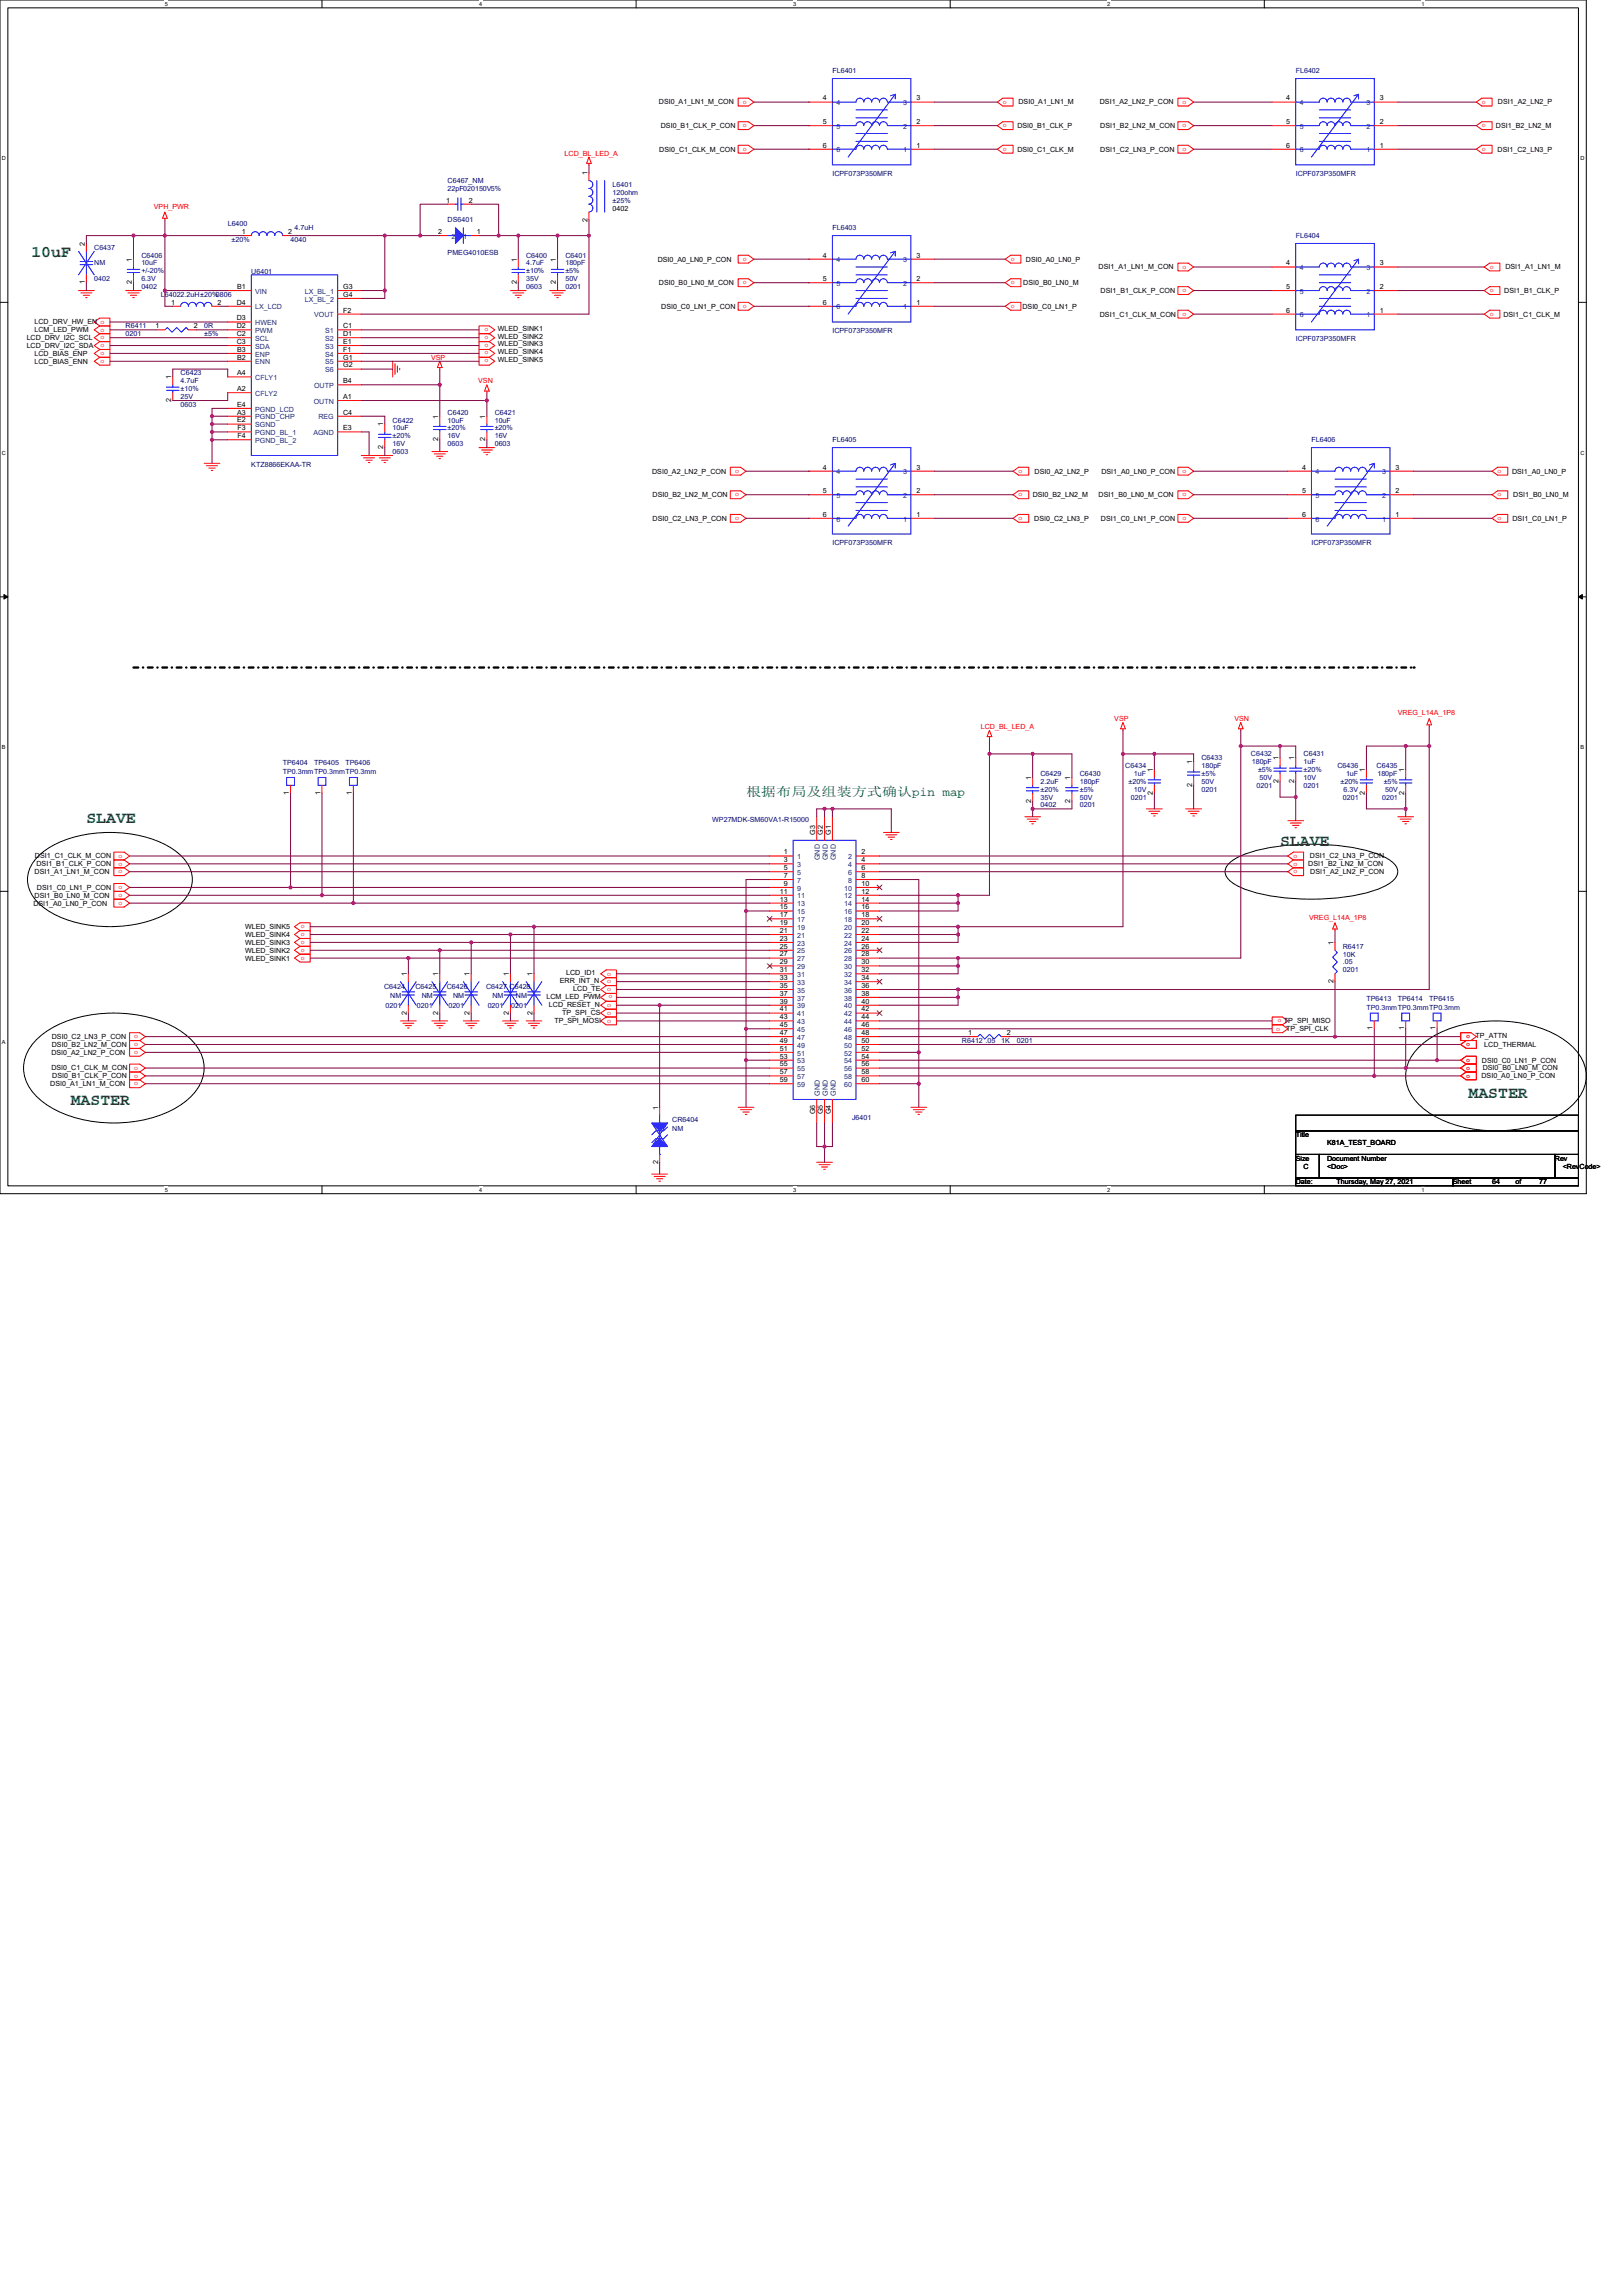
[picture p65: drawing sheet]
<svg xmlns="http://www.w3.org/2000/svg" width="210mm" height="297mm" viewBox="0 0 210 297" stroke-linecap="round" stroke-linejoin="round" font-family="sans-serif">
<defs><g id="words">
<g font-size="2.1" fill="#008000">
<text x="4.1" y="33.3">10uF</text>
<text x="11.2" y="106.4">SLAVE</text>
<text x="165.6" y="109.5">SLAVE</text>
<text x="9.1" y="143">MASTER</text>
<text x="190" y="142">MASTER</text>
</g>
<text font-size="1.6" fill="#008000" x="96.5" y="103">根据布局及组装方式确认pin map</text>
<g font-size=".9" fill="#000080">
<text x="107.7" y="9.5">FL6401</text>
<text x="167.6" y="9.5">FL6402</text>
<text x="57.9" y="23.7">C6467_NM</text>
<text x="107.7" y="22.8">ICPF073P350MFR</text>
<text x="167.6" y="22.8">ICPF073P350MFR</text>
<text x="29.5" y="29.3">L6400</text>
<text x="38.1" y="29.8">4.7uH</text>
<text x="57.9" y="28.8">DS6401</text>
<text x="57.9" y="24.7">22pF020150V5%</text>
<text x="79.2" y="24.2">L6401</text>
<text x="79.2" y="25.2">120ohm</text>
<text x="79.2" y="26.2">±25%</text>
<text x="107.7" y="29.8">FL6403</text>
<text x="12.2" y="32.3">C6437</text>
<text x="12.2" y="34.3">NM</text>
<text x="18.3" y="33.3">C6406</text>
<text x="18.3" y="34.3">10uF</text>
<text x="18.3" y="35.4">+/-20%</text>
<text x="30" y="31.3">±20%</text>
<text x="32.5" y="35.5">U6401</text>
<text x="37.6" y="31.3">4040</text>
<text x="57.9" y="32.9">PMEG4010ESB</text>
<text x="68.1" y="33.3">C6400</text>
<text x="68.1" y="34.3">4.7uF</text>
<text x="68.1" y="35.4">±10%</text>
<text x="73.2" y="33.3">C6401</text>
<text x="73.2" y="34.3">180pF</text>
<text x="73.2" y="35.4">±5%</text>
<text x="167.6" y="30.8">FL6404</text>
<text x="12.2" y="36.4">0402</text>
<text x="18.3" y="37.4">0402</text>
<text x="18.3" y="36.4">6.3V</text>
<text x="20.8" y="38.4">L64022.2uH±20%0806</text>
<text x="68.1" y="37.4">0603</text>
<text x="68.1" y="36.4">35V</text>
<text x="73.2" y="37.4">0201</text>
<text x="73.2" y="36.4">50V</text>
<text x="16.3" y="42.5">R6411</text>
<text x="16.3" y="43.5">0201</text>
<text x="26.4" y="42.5">0R</text>
<text x="26.4" y="43.5">±5%</text>
<text x="107.7" y="43.1">ICPF073P350MFR</text>
<text x="167.6" y="44.1">ICPF073P350MFR</text>
<text x="23.4" y="48.6">C6423</text>
<text x="23.4" y="49.6">4.7uF</text>
<text x="23.4" y="52.6">0603</text>
<text x="23.4" y="51.6">25V</text>
<text x="23.4" y="50.6">±10%</text>
<text x="57.9" y="53.7">C6420</text>
<text x="64" y="53.7">C6421</text>
<text x="50.8" y="54.7">C6422</text>
<text x="50.8" y="55.7">10uF</text>
<text x="50.8" y="58.7">0603</text>
<text x="50.8" y="57.7">16V</text>
<text x="50.8" y="56.7">±20%</text>
<text x="57.9" y="54.7">10uF</text>
<text x="57.9" y="57.7">0603</text>
<text x="57.9" y="56.7">16V</text>
<text x="57.9" y="55.7">±20%</text>
<text x="64" y="54.7">10uF</text>
<text x="64" y="57.7">0603</text>
<text x="64" y="56.7">16V</text>
<text x="64" y="55.7">±20%</text>
<text x="107.7" y="57.2">FL6405</text>
<text x="169.7" y="57.2">FL6406</text>
<text x="32.5" y="60.5">KTZ8866EKAA-TR</text>
<text x="107.7" y="70.5">ICPF073P350MFR</text>
<text x="169.7" y="70.5">ICPF073P350MFR</text>
<text x="36.6" y="99">TP6404</text>
<text x="36.6" y="100.2">TP0.3mmTP0.3mmTP0.3mm</text>
<text x="40.6" y="99">TP6405</text>
<text x="44.7" y="99">TP6406</text>
<text x="134.6" y="100.4">C6429</text>
<text x="134.6" y="101.4">2.2uF</text>
<text x="139.7" y="100.4">C6430</text>
<text x="139.7" y="101.4">180pF</text>
<text x="145.6" y="99.4">C6434</text>
<text x="146" y="101.4">±20%</text>
<text x="146.7" y="100.4">1uF</text>
<text x="155.4" y="98.4">C6433</text>
<text x="155.4" y="99.4">180pF</text>
<text x="155.4" y="101.4">50V</text>
<text x="155.4" y="100.4">±5%</text>
<text x="161.8" y="97.8">C6432</text>
<text x="162" y="98.9">180pF</text>
<text x="162.6" y="101.9">0201</text>
<text x="162.8" y="99.9">±5%</text>
<text x="163" y="100.9">50V</text>
<text x="168.7" y="97.8">C6431</text>
<text x="168.7" y="98.9">1uF</text>
<text x="168.7" y="101.9">0201</text>
<text x="168.7" y="100.9">10V</text>
<text x="168.7" y="99.9">±20%</text>
<text x="173" y="99.4">C6436</text>
<text x="173.4" y="101.4">±20%</text>
<text x="174.1" y="100.4">1uF</text>
<text x="178.1" y="99.4">C6435</text>
<text x="178.2" y="100.4">180pF</text>
<text x="179" y="101.4">±5%</text>
<text x="92.2" y="106.3">WP27MDK-SM60VA1-R15000</text>
<text x="134.6" y="104.5">0402</text>
<text x="134.6" y="103.4">35V</text>
<text x="134.6" y="102.4">±20%</text>
<text x="139.7" y="104.5">0201</text>
<text x="139.7" y="103.4">50V</text>
<text x="139.7" y="102.4">±5%</text>
<text x="146.3" y="103.4">0201</text>
<text x="146.7" y="102.4">10V</text>
<text x="155.4" y="102.4">0201</text>
<text x="173.7" y="103.4">0201</text>
<text x="173.8" y="102.4">6.3V</text>
<text x="178.8" y="103.4">0201</text>
<text x="179.2" y="102.4">50V</text>
<text x="173.7" y="122.7">R6417</text>
<text x="173.7" y="123.8">10K</text>
<text x="173.7" y="124.8">.05</text>
<text x="173.7" y="125.8">0201</text>
<text x="49.7" y="127.9">C6424</text>
<text x="49.9" y="130.4">0201</text>
<text x="50.5" y="129.1">NM</text>
<text x="53.7" y="127.9">C6425</text>
<text x="53.9" y="130.4">0201</text>
<text x="54.6" y="129.1">NM</text>
<text x="57.8" y="127.9">C6426</text>
<text x="58" y="130.4">0201</text>
<text x="58.6" y="129.1">NM</text>
<text x="62.9" y="127.9">C6427 C6428</text>
<text x="63.1" y="130.4">0201</text>
<text x="63.7" y="129.1">NM</text>
<text x="66.1" y="130.4">0201</text>
<text x="66.8" y="129.1">NM</text>
<text x="176.8" y="129.4">TP6413</text>
<text x="176.8" y="130.7">TP0.3mmTP0.3mmTP0.3mm</text>
<text x="180.8" y="129.4">TP6414</text>
<text x="184.9" y="129.4">TP6415</text>
<text x="124.5" y="134.9">R6412 .05</text>
<text x="129.5" y="134.9">1K</text>
<text x="131.6" y="134.9">0201</text>
<text x="87" y="145.1">CR6404</text>
<text x="87" y="146.3">NM</text>
<text x="110.2" y="144.9">J6401</text>
</g>
<g font-size=".9">
<text x="85.2" y="13.5">DSI0_A1_LN1_M_CON</text>
<text x="85.5" y="16.6">DSI0_B1_CLK_P_CON</text>
<text x="106.5" y="13">4</text>
<text x="106.5" y="16">5</text>
<text x="118.6" y="16">2</text>
<text x="118.6" y="13">3</text>
<text x="131.6" y="16.6">DSI0_B1_CLK_P</text>
<text x="131.8" y="13.5">DSI0_A1_LN1_M</text>
<text x="142.3" y="13.5">DSI1_A2_LN2_P_CON</text>
<text x="142.3" y="16.6">DSI1_B2_LN2_M_CON</text>
<text x="166.4" y="13">4</text>
<text x="166.4" y="16">5</text>
<text x="178.5" y="16">2</text>
<text x="178.5" y="13">3</text>
<text x="193.5" y="16.6">DSI1_B2_LN2_M</text>
<text x="193.8" y="13.5">DSI1_A2_LN2_P</text>
<text x="76" y="22.7" transform="rotate(-90 76 22.7)">1</text>
<text x="85.3" y="19.6">DSI0_C1_CLK_M_CON</text>
<text x="106.5" y="19.1">6</text>
<text x="118.6" y="19.1">1</text>
<text x="131.6" y="19.6">DSI0_C1_CLK_M</text>
<text x="142.3" y="19.6">DSI1_C2_LN3_P_CON</text>
<text x="166.4" y="19.1">6</text>
<text x="178.5" y="19.1">1</text>
<text x="193.8" y="19.6">DSI1_C2_LN3_P</text>
<text x="57.7" y="26.2">1</text>
<text x="60.7" y="26.2">2</text>
<text x="76" y="28.7" transform="rotate(-90 76 28.7)">2</text>
<text x="79.2" y="27.2">0402</text>
<text x="11" y="31.8" transform="rotate(-90 11 31.8)">2</text>
<text x="17.1" y="33.8" transform="rotate(-90 17.1 33.8)">1</text>
<text x="31.3" y="30.3">1</text>
<text x="37.3" y="30.3">2</text>
<text x="56.7" y="30.3">2</text>
<text x="61.7" y="30.3">1</text>
<text x="66.8" y="33.8" transform="rotate(-90 66.8 33.8)">1</text>
<text x="71.9" y="33.8" transform="rotate(-90 71.9 33.8)">1</text>
<text x="85.1" y="33.8">DSI0_A0_LN0_P_CON</text>
<text x="106.5" y="33.3">4</text>
<text x="118.6" y="33.3">3</text>
<text x="132.7" y="33.8">DSI0_A0_LN0_P</text>
<text x="142.1" y="34.9">DSI1_A1_LN1_M_CON</text>
<text x="166.4" y="34.3">4</text>
<text x="178.5" y="34.3">3</text>
<text x="194.8" y="34.9">DSI1_A1_LN1_M</text>
<text x="4.5" y="42">LCD_DRV_HW_EN o</text>
<text x="11" y="36.8" transform="rotate(-90 11 36.8)">1</text>
<text x="17.1" y="36.8" transform="rotate(-90 17.1 36.8)">2</text>
<text x="22.1" y="39.4">1</text>
<text x="28.1" y="39.4">2</text>
<text x="30.6" y="41.4">D3</text>
<text x="30.6" y="39.4">D4</text>
<text x="30.7" y="37.4">B1</text>
<text x="44.4" y="37.4">G3</text>
<text x="44.4" y="38.4">G4</text>
<text x="44.4" y="40.4">F2</text>
<text x="66.8" y="36.8" transform="rotate(-90 66.8 36.8)">2</text>
<text x="71.9" y="36.8" transform="rotate(-90 71.9 36.8)">2</text>
<text x="85.2" y="36.9">DSI0_B0_LN0_M_CON</text>
<text x="85.5" y="39.9">DSI0_C0_LN1_P_CON</text>
<text x="106.5" y="36.4">5</text>
<text x="106.5" y="39.4">6</text>
<text x="118.6" y="39.4">1</text>
<text x="118.6" y="36.4">2</text>
<text x="132.3" y="39.9">DSI0_C0_LN1_P</text>
<text x="132.4" y="36.9">DSI0_B0_LN0_M</text>
<text x="142.3" y="41">DSI1_C1_CLK_M_CON</text>
<text x="142.4" y="37.9">DSI1_B1_CLK_P_CON</text>
<text x="166.4" y="37.4">5</text>
<text x="166.4" y="40.4">6</text>
<text x="178.5" y="40.4">1</text>
<text x="178.5" y="37.4">2</text>
<text x="194.5" y="41">DSI1_C1_CLK_M</text>
<text x="194.6" y="37.9">DSI1_B1_CLK_P</text>
<text x="3.5" y="44">LCD_DRV_I2C_SCL</text>
<text x="3.5" y="45">LCD_DRV_I2C_SDA</text>
<text x="4.5" y="43">LCM_LED_PWM</text>
<text x="4.5" y="46">LCD_BIAS_ENP</text>
<text x="4.5" y="47">LCD_BIAS_ENN</text>
<text x="20.1" y="42.5">1</text>
<text x="25.1" y="42.5">2</text>
<text x="30.6" y="43.5">C2</text>
<text x="30.6" y="44.5">C3</text>
<text x="30.6" y="42.5">D2</text>
<text x="30.7" y="46.5">B2</text>
<text x="30.7" y="45.5">B3</text>
<text x="44.4" y="42.5">C1</text>
<text x="44.4" y="43.5">D1</text>
<text x="44.4" y="44.5">E1</text>
<text x="44.4" y="45.5">F1</text>
<text x="44.4" y="46.5">G1</text>
<text x="44.4" y="47.5">G2</text>
<text x="64.4" y="42.8">WLED_SINK1</text>
<text x="64.4" y="43.8">WLED_SINK2</text>
<text x="64.4" y="44.8">WLED_SINK3</text>
<text x="64.4" y="45.8">WLED_SINK4</text>
<text x="64.4" y="46.8">WLED_SINK5</text>
<text x="22.1" y="52" transform="rotate(-90 22.1 52)">2</text>
<text x="22.1" y="49.1" transform="rotate(-90 22.1 49.1)">1</text>
<text x="30.7" y="50.6">A2</text>
<text x="30.7" y="53.6">A3</text>
<text x="30.7" y="48.6">A4</text>
<text x="30.7" y="52.6">E4</text>
<text x="44.4" y="51.6">A1</text>
<text x="44.4" y="49.6">B4</text>
<text x="44.4" y="53.6">C4</text>
<text x="30.7" y="54.7">E2</text>
<text x="30.7" y="55.7">F3</text>
<text x="30.7" y="56.7">F4</text>
<text x="44.4" y="55.7">E3</text>
<text x="49.6" y="58.1" transform="rotate(-90 49.6 58.1)">2</text>
<text x="49.6" y="55.2" transform="rotate(-90 49.6 55.2)">1</text>
<text x="56.7" y="57.1" transform="rotate(-90 56.7 57.1)">2</text>
<text x="56.7" y="54.2" transform="rotate(-90 56.7 54.2)">1</text>
<text x="62.8" y="57.1" transform="rotate(-90 62.8 57.1)">2</text>
<text x="62.8" y="54.2" transform="rotate(-90 62.8 54.2)">1</text>
<text x="84.4" y="61.3">DSI0_A2_LN2_P_CON</text>
<text x="84.4" y="64.3">DSI0_B2_LN2_M_CON</text>
<text x="106.5" y="60.8">4</text>
<text x="106.5" y="63.8">5</text>
<text x="118.6" y="63.8">2</text>
<text x="118.6" y="60.8">3</text>
<text x="133.6" y="64.3">DSI0_B2_LN2_M</text>
<text x="133.9" y="61.3">DSI0_A2_LN2_P</text>
<text x="142.1" y="64.3">DSI1_B0_LN0_M_CON</text>
<text x="142.5" y="61.3">DSI1_A0_LN0_P_CON</text>
<text x="168.5" y="60.8">4</text>
<text x="168.5" y="63.8">5</text>
<text x="180.5" y="63.8">2</text>
<text x="180.5" y="60.8">3</text>
<text x="195.6" y="61.3">DSI1_A0_LN0_P</text>
<text x="195.8" y="64.3">DSI1_B0_LN0_M</text>
<text x="84.4" y="67.4">DSI0_C2_LN3_P_CON</text>
<text x="106.5" y="66.8">6</text>
<text x="118.6" y="66.8">1</text>
<text x="133.8" y="67.4">DSI0_C2_LN3_P</text>
<text x="142.4" y="67.4">DSI1_C0_LN1_P_CON</text>
<text x="168.5" y="66.8">6</text>
<text x="180.5" y="66.8">1</text>
<text x="195.7" y="67.4">DSI1_C0_LN1_P</text>
<text x="133.4" y="100.9" transform="rotate(-90 133.4 100.9)">1</text>
<text x="138.5" y="100.9" transform="rotate(-90 138.5 100.9)">1</text>
<text x="149.1" y="99.9" transform="rotate(-90 149.1 99.9)">1</text>
<text x="154.2" y="101.8" transform="rotate(-90 154.2 101.8)">2</text>
<text x="154.2" y="98.9" transform="rotate(-90 154.2 98.9)">1</text>
<text x="165.4" y="101.3" transform="rotate(-90 165.4 101.3)">2</text>
<text x="165.4" y="98.3" transform="rotate(-90 165.4 98.3)">1</text>
<text x="167.4" y="101.3" transform="rotate(-90 167.4 101.3)">2</text>
<text x="167.4" y="98.3" transform="rotate(-90 167.4 98.3)">1</text>
<text x="176.6" y="99.9" transform="rotate(-90 176.6 99.9)">1</text>
<text x="181.7" y="99.9" transform="rotate(-90 181.7 99.9)">1</text>
<text x="37.4" y="102.8" transform="rotate(-90 37.4 102.8)">1</text>
<text x="41.4" y="102.8" transform="rotate(-90 41.4 102.8)">1</text>
<text x="45.5" y="102.8" transform="rotate(-90 45.5 102.8)">1</text>
<text x="133.4" y="103.8" transform="rotate(-90 133.4 103.8)">2</text>
<text x="138.5" y="103.8" transform="rotate(-90 138.5 103.8)">2</text>
<text x="149.1" y="102.8" transform="rotate(-90 149.1 102.8)">2</text>
<text x="176.6" y="102.8" transform="rotate(-90 176.6 102.8)">2</text>
<text x="181.7" y="102.8" transform="rotate(-90 181.7 102.8)">2</text>
<text x="4.5" y="113.1">DSI1_A1_LN1_M_CON</text>
<text x="4.5" y="111.1">DSI1_C1_CLK_M_CON</text>
<text x="4.7" y="112.1">DSI1_B1_CLK_P_CON</text>
<text x="101.4" y="110.5">1</text>
<text x="101.4" y="111.6">3</text>
<text x="101.4" y="112.6">5</text>
<text x="101.4" y="113.6">7</text>
<text x="105.5" y="108" transform="rotate(-90 105.5 108)">G3</text>
<text x="106.5" y="108" transform="rotate(-90 106.5 108)">G2</text>
<text x="107.5" y="108" transform="rotate(-90 107.5 108)">G1</text>
<text x="111.5" y="110.5">2</text>
<text x="111.5" y="111.6">4</text>
<text x="111.5" y="112.6">6</text>
<text x="111.5" y="113.6">8</text>
<text x="169.3" y="112.1">DSI1_B2_LN2_M_CON</text>
<text x="169.5" y="111.1">DSI1_C2_LN3_P_CON</text>
<text x="169.5" y="113.1">DSI1_A2_LN2_P_CON</text>
<text x="4.3" y="117.2">DSI1_A0_LN0_P_CON</text>
<text x="4.5" y="116.1">DSI1_B0_LN0_M_CON</text>
<text x="4.8" y="115.1">DSI1_C0_LN1_P_CON</text>
<text x="100.9" y="115.6">11</text>
<text x="100.9" y="116.6">13</text>
<text x="100.9" y="117.6">15</text>
<text x="100.9" y="118.7">17</text>
<text x="100.9" y="119.7">19</text>
<text x="101.4" y="114.6">9</text>
<text x="111.5" y="114.6">10</text>
<text x="111.5" y="115.6">12</text>
<text x="111.5" y="116.6">14</text>
<text x="111.5" y="117.6">16</text>
<text x="111.5" y="118.7">18</text>
<text x="111.5" y="119.7">20</text>
<text x="31.7" y="120.2">WLED_SINK5</text>
<text x="31.7" y="121.2">WLED_SINK4</text>
<text x="31.7" y="122.2">WLED_SINK3</text>
<text x="31.7" y="123.2">WLED_SINK2</text>
<text x="31.7" y="124.3">WLED_SINK1</text>
<text x="100.9" y="120.7">21</text>
<text x="100.9" y="121.7">23</text>
<text x="100.9" y="122.7">25</text>
<text x="100.9" y="123.7">27</text>
<text x="100.9" y="124.8">29</text>
<text x="100.9" y="125.8">31</text>
<text x="111.5" y="120.7">22</text>
<text x="111.5" y="121.7">24</text>
<text x="111.5" y="122.7">26</text>
<text x="111.5" y="123.7">28</text>
<text x="111.5" y="124.8">30</text>
<text x="111.5" y="125.8">32</text>
<text x="172.5" y="122.2" transform="rotate(-90 172.5 122.2)">1</text>
<text x="52.6" y="131.3" transform="rotate(-90 52.6 131.3)">2</text>
<text x="52.6" y="126.3" transform="rotate(-90 52.6 126.3)">1</text>
<text x="56.7" y="131.3" transform="rotate(-90 56.7 131.3)">2</text>
<text x="56.7" y="126.3" transform="rotate(-90 56.7 126.3)">1</text>
<text x="60.8" y="131.3" transform="rotate(-90 60.8 131.3)">2</text>
<text x="60.8" y="126.3" transform="rotate(-90 60.8 126.3)">1</text>
<text x="65.8" y="131.3" transform="rotate(-90 65.8 131.3)">2</text>
<text x="65.8" y="126.3" transform="rotate(-90 65.8 126.3)">1</text>
<text x="68.9" y="131.3" transform="rotate(-90 68.9 131.3)">2</text>
<text x="68.9" y="126.3" transform="rotate(-90 68.9 126.3)">1</text>
<text x="70.7" y="129.2">LCM_LED_PWM</text>
<text x="71" y="130.3">LCD_RESET_N</text>
<text x="72.4" y="127.2">ERR_INT_N</text>
<text x="72.7" y="131.3">TP_SPI_CS</text>
<text x="73.3" y="126.2">LCD_ID1</text>
<text x="74.2" y="128.2">LCD_TE</text>
<text x="100.9" y="126.8">33</text>
<text x="100.9" y="127.8">35</text>
<text x="100.9" y="128.8">37</text>
<text x="100.9" y="129.8">39</text>
<text x="100.9" y="130.9">41</text>
<text x="100.9" y="131.9">43</text>
<text x="111.5" y="126.8">34</text>
<text x="111.5" y="127.8">36</text>
<text x="111.5" y="128.8">38</text>
<text x="111.5" y="129.8">40</text>
<text x="111.5" y="130.9">42</text>
<text x="111.5" y="131.9">44</text>
<text x="172.5" y="127.2" transform="rotate(-90 172.5 127.2)">2</text>
<text x="6.7" y="136.5">DSI0_A2_LN2_P_CON</text>
<text x="6.7" y="134.4">DSI0_C2_LN3_P_CON</text>
<text x="6.7" y="135.4">DSI0_B2_LN2_M_CON</text>
<text x="71.7" y="132.3">TP_SPI_MOSI</text>
<text x="100.9" y="132.9">45</text>
<text x="100.9" y="133.9">47</text>
<text x="100.9" y="134.9">49</text>
<text x="100.9" y="135.9">51</text>
<text x="100.9" y="137">53</text>
<text x="100.9" y="138">55</text>
<text x="111.5" y="132.9">46</text>
<text x="111.5" y="133.9">48</text>
<text x="111.5" y="134.9">50</text>
<text x="111.5" y="135.9">52</text>
<text x="111.5" y="137">54</text>
<text x="111.5" y="138">56</text>
<text x="125.3" y="133.9">1</text>
<text x="130.3" y="133.9">2</text>
<text x="166.1" y="132.3">TP_SPI_MISO</text>
<text x="166.4" y="133.4">TP_SPI_CLK</text>
<text x="177.6" y="133.3" transform="rotate(-90 177.6 133.3)">1</text>
<text x="181.7" y="133.3" transform="rotate(-90 181.7 133.3)">1</text>
<text x="185.7" y="133.3" transform="rotate(-90 185.7 133.3)">1</text>
<text x="190.9" y="134.3">TP_ATTN</text>
<text x="191.7" y="137.5">DSI0_C0_LN1_P_CON</text>
<text x="192" y="135.4">LCD_THERMAL</text>
<text x="6.5" y="140.5">DSI0_A1_LN1_M_CON</text>
<text x="6.7" y="138.5">DSI0_C1_CLK_M_CON</text>
<text x="6.8" y="139.5">DSI0_B1_CLK_P_CON</text>
<text x="85.1" y="143.6" transform="rotate(-90 85.1 143.6)">1</text>
<text x="100.9" y="139">57</text>
<text x="100.9" y="140">59</text>
<text x="111.5" y="139">58</text>
<text x="111.5" y="140">60</text>
<text x="191.7" y="139.5">DSI0_A0_LN0_P_CON</text>
<text x="191.8" y="138.5">DSI0_B0_LN0_M_CON</text>
<text x="105.5" y="144.2" transform="rotate(-90 105.5 144.2)">G6</text>
<text x="106.5" y="144.2" transform="rotate(-90 106.5 144.2)">G5</text>
<text x="107.5" y="144.2" transform="rotate(-90 107.5 144.2)">G4</text>
<text x="167.6" y="147.1">Title</text>
<text x="171.7" y="148.1">K81A_TEST_BOARD</text>
<text x="85.1" y="150.6" transform="rotate(-90 85.1 150.6)">2</text>
<text x="167.6" y="150.2">Size</text>
<text x="167.6" y="153.2">Date:</text>
<text x="168.7" y="151.2">C</text>
<text x="171.7" y="150.2">Document Number</text>
<text x="171.7" y="151.2">&lt;Doc&gt;</text>
<text x="172.9" y="153.2">Thursday, May 27, 2021</text>
<text x="188" y="153.2">Sheet</text>
<text x="193" y="153.2">64</text>
<text x="196.1" y="153.2">of</text>
<text x="199.1" y="153.2">77</text>
<text x="201.2" y="150.2">Rev</text>
<text x="202.2" y="151.2">&lt;RevCode&gt;</text>
</g>
<g font-size=".9" fill="#f00">
<text x="96.1" y="16.5">o</text>
<text x="96.1" y="13.4">o</text>
<text x="129.7" y="16.5">o</text>
<text x="129.7" y="13.4">o</text>
<text x="153" y="16.5">o</text>
<text x="153" y="13.4">o</text>
<text x="191.7" y="16.5">o</text>
<text x="191.7" y="13.4">o</text>
<text x="73.1" y="20.1">LCD_BL_LED_A</text>
<text x="96.1" y="19.5">o</text>
<text x="129.7" y="19.5">o</text>
<text x="153" y="19.5">o</text>
<text x="191.7" y="19.5">o</text>
<text x="19.9" y="27">VPH_PWR</text>
<text x="96.1" y="33.8">o</text>
<text x="130.8" y="33.8">o</text>
<text x="153" y="34.8">o</text>
<text x="192.7" y="34.8">o</text>
<text x="96.1" y="36.8">o</text>
<text x="96.1" y="39.8">o</text>
<text x="130.8" y="36.8">o</text>
<text x="130.8" y="39.8">o</text>
<text x="153" y="37.8">o</text>
<text x="153" y="40.9">o</text>
<text x="192.7" y="37.8">o</text>
<text x="192.7" y="40.9">o</text>
<text x="13" y="42.9">o</text>
<text x="13" y="43.9">o</text>
<text x="13" y="44.9">o</text>
<text x="13" y="45.9">o</text>
<text x="13" y="47">o</text>
<text x="55.8" y="46.5">VSP</text>
<text x="63.2" y="42.4" transform="rotate(-180 63.2 42.4)">o</text>
<text x="63.2" y="43.4" transform="rotate(-180 63.2 43.4)">o</text>
<text x="63.2" y="44.4" transform="rotate(-180 63.2 44.4)">o</text>
<text x="63.2" y="45.5" transform="rotate(-180 63.2 45.5)">o</text>
<text x="63.2" y="46.5" transform="rotate(-180 63.2 46.5)">o</text>
<text x="61.9" y="49.6">VSN</text>
<text x="95.1" y="64.2">o</text>
<text x="95.1" y="61.2">o</text>
<text x="131.8" y="64.2">o</text>
<text x="131.8" y="61.2">o</text>
<text x="153" y="64.2">o</text>
<text x="153" y="61.2">o</text>
<text x="193.8" y="64.2">o</text>
<text x="193.8" y="61.2">o</text>
<text x="95.1" y="67.3">o</text>
<text x="131.8" y="67.3">o</text>
<text x="153" y="67.3">o</text>
<text x="193.8" y="67.3">o</text>
<text x="126.9" y="94.3">LCD_BL_LED_A</text>
<text x="144.2" y="93.3">VSP</text>
<text x="159.7" y="93.3">VSN</text>
<text x="180.8" y="92.6">VREG_L14A_1P8</text>
<text x="15.3" y="111">o</text>
<text x="15.3" y="112">o</text>
<text x="15.3" y="113">o</text>
<text x="167.3" y="111">o</text>
<text x="167.3" y="112">o</text>
<text x="167.3" y="113">o</text>
<text x="15.3" y="115">o</text>
<text x="15.3" y="116">o</text>
<text x="15.3" y="117.1">o</text>
<text x="169.4" y="119">VREG_L14A_1P8</text>
<text x="38.9" y="120.1">o</text>
<text x="38.9" y="121.1">o</text>
<text x="38.9" y="122.1">o</text>
<text x="38.9" y="123.2">o</text>
<text x="38.9" y="124.2">o</text>
<text x="78.5" y="126.2">o</text>
<text x="78.5" y="127.2">o</text>
<text x="78.5" y="128.2">o</text>
<text x="78.5" y="130.3">o</text>
<text x="78.5" y="131.3">o</text>
<text x="79.2" y="128.8" transform="rotate(-180 79.2 128.8)">o</text>
<text x="165.8" y="131.8" transform="rotate(-180 165.8 131.8)">o</text>
<text x="17.4" y="134.3">o</text>
<text x="17.4" y="135.4">o</text>
<text x="17.4" y="136.4">o</text>
<text x="78.5" y="132.3">o</text>
<text x="165.1" y="133.3">o</text>
<text x="189.7" y="135.4">o</text>
<text x="189.7" y="137.4">o</text>
<text x="190.2" y="133.8" transform="rotate(-180 190.2 133.8)">o</text>
<text x="17.4" y="138.4">o</text>
<text x="17.4" y="139.4">o</text>
<text x="17.4" y="140.4">o</text>
<text x="189.7" y="138.4">o</text>
<text x="189.7" y="139.4">o</text>
</g>
<g font-size=".9" fill="#004080">
<text x="108.2" y="13.6">4</text>
<text x="108.2" y="16.7">5</text>
<text x="116.8" y="16.7">2</text>
<text x="116.8" y="13.6">3</text>
<text x="168.1" y="13.6">4</text>
<text x="168.1" y="16.7">5</text>
<text x="176.8" y="16.7">2</text>
<text x="176.8" y="13.6">3</text>
<text x="108.2" y="19.7">6</text>
<text x="116.8" y="19.7">1</text>
<text x="168.1" y="19.7">6</text>
<text x="176.8" y="19.7">1</text>
<text x="58.4" y="30.9">2</text>
<text x="59.9" y="30.9">1</text>
<text x="108.2" y="33.9">4</text>
<text x="116.8" y="33.9">3</text>
<text x="168.1" y="35">4</text>
<text x="176.8" y="35">3</text>
<text x="33" y="38">VIN</text>
<text x="33" y="40">LX_LCD</text>
<text x="39.4" y="38">LX_BL_1</text>
<text x="39.4" y="39">LX_BL_2</text>
<text x="40.6" y="41.1">VOUT</text>
<text x="108.2" y="37">5</text>
<text x="108.2" y="40">6</text>
<text x="116.8" y="40">1</text>
<text x="116.8" y="37">2</text>
<text x="168.1" y="38">5</text>
<text x="168.1" y="41.1">6</text>
<text x="176.8" y="41.1">1</text>
<text x="176.8" y="38">2</text>
<text x="33" y="47.1">ENN</text>
<text x="33" y="46.1">ENP</text>
<text x="33" y="44.1">SCL</text>
<text x="33" y="45.1">SDA</text>
<text x="33" y="43.1">PWM</text>
<text x="33" y="42.1">HWEN</text>
<text x="42.1" y="43.1">S1</text>
<text x="42.1" y="44.1">S2</text>
<text x="42.1" y="45.1">S3</text>
<text x="42.1" y="46.1">S4</text>
<text x="42.1" y="47.1">S5</text>
<text x="33" y="51.2">CFLY2</text>
<text x="33" y="49.2">CFLY1</text>
<text x="33" y="53.2">PGND_LCD</text>
<text x="40.6" y="52.2">OUTN</text>
<text x="40.6" y="50.2">OUTP</text>
<text x="42.1" y="48.2">S6</text>
<text x="33" y="54.3">PGND_CHP</text>
<text x="33" y="55.3">SGND</text>
<text x="33" y="56.3">PGND_BL_1</text>
<text x="33" y="57.3">PGND_BL_2</text>
<text x="40.5" y="56.3">AGND</text>
<text x="41.2" y="54.3">REG</text>
<text x="108.2" y="61.4">4</text>
<text x="108.2" y="64.4">5</text>
<text x="116.8" y="64.4">2</text>
<text x="116.8" y="61.4">3</text>
<text x="170.2" y="61.4">4</text>
<text x="170.2" y="64.4">5</text>
<text x="178.8" y="64.4">2</text>
<text x="178.8" y="61.4">3</text>
<text x="108.2" y="67.5">6</text>
<text x="116.8" y="67.5">1</text>
<text x="170.2" y="67.5">6</text>
<text x="178.8" y="67.5">1</text>
<text x="103.1" y="111.2">1</text>
<text x="103.1" y="112.2">3</text>
<text x="103.1" y="113.2">5</text>
<text x="106.1" y="111.3" transform="rotate(-90 106.1 111.3)">GND</text>
<text x="107.1" y="111.3" transform="rotate(-90 107.1 111.3)">GND</text>
<text x="108.1" y="111.3" transform="rotate(-90 108.1 111.3)">GND</text>
<text x="109.7" y="111.2">2</text>
<text x="109.7" y="112.2">4</text>
<text x="109.7" y="113.2">6</text>
<text x="103.1" y="114.2">7</text>
<text x="103.1" y="115.2">9</text>
<text x="103.1" y="116.2">11</text>
<text x="103.1" y="117.3">13</text>
<text x="103.1" y="118.3">15</text>
<text x="103.1" y="119.3">17</text>
<text x="109.2" y="115.2">10</text>
<text x="109.2" y="116.2">12</text>
<text x="109.2" y="117.3">14</text>
<text x="109.2" y="118.3">16</text>
<text x="109.2" y="119.3">18</text>
<text x="109.7" y="114.2">8</text>
<text x="103.1" y="120.3">19</text>
<text x="103.1" y="121.3">21</text>
<text x="103.1" y="122.3">23</text>
<text x="103.1" y="123.3">25</text>
<text x="103.1" y="124.4">27</text>
<text x="103.1" y="125.4">29</text>
<text x="109.2" y="120.3">20</text>
<text x="109.2" y="121.3">22</text>
<text x="109.2" y="122.3">24</text>
<text x="109.2" y="123.3">26</text>
<text x="109.2" y="124.4">28</text>
<text x="109.2" y="125.4">30</text>
<text x="103.1" y="126.4">31</text>
<text x="103.1" y="127.4">33</text>
<text x="103.1" y="128.4">35</text>
<text x="103.1" y="129.4">37</text>
<text x="103.1" y="130.5">39</text>
<text x="103.1" y="131.5">41</text>
<text x="109.2" y="126.4">32</text>
<text x="109.2" y="127.4">34</text>
<text x="109.2" y="128.4">36</text>
<text x="109.2" y="129.4">38</text>
<text x="109.2" y="130.5">40</text>
<text x="109.2" y="131.5">42</text>
<text x="103.1" y="132.5">43</text>
<text x="103.1" y="133.5">45</text>
<text x="103.1" y="134.5">47</text>
<text x="103.1" y="135.5">49</text>
<text x="103.1" y="136.6">51</text>
<text x="103.1" y="137.6">53</text>
<text x="109.2" y="132.5">44</text>
<text x="109.2" y="133.5">46</text>
<text x="109.2" y="134.5">48</text>
<text x="109.2" y="135.5">50</text>
<text x="109.2" y="136.6">52</text>
<text x="109.2" y="137.6">54</text>
<text x="103.1" y="138.6">55</text>
<text x="103.1" y="139.6">57</text>
<text x="103.1" y="140.6">59</text>
<text x="106.1" y="141.7" transform="rotate(-90 106.1 141.7)">GND</text>
<text x="107.1" y="141.7" transform="rotate(-90 107.1 141.7)">GND</text>
<text x="108.1" y="141.7" transform="rotate(-90 108.1 141.7)">GND</text>
<text x="109.2" y="138.6">56</text>
<text x="109.2" y="139.6">58</text>
<text x="109.2" y="140.6">60</text>
</g>
<g font-size=".7">
<text x="21.3" y=".8">5</text>
<text x="62" y=".8">4</text>
<text x="102.6" y=".8">3</text>
<text x="143.3" y=".8">2</text>
<text x="183.9" y=".8">1</text>
<text x=".3" y="20.7">D</text>
<text x="204.5" y="20.7">D</text>
<text x=".3" y="58.8">C</text>
<text x="204.5" y="58.8">C</text>
<text x=".3" y="96.9">B</text>
<text x="204.5" y="96.9">B</text>
<text x=".3" y="135">A</text>
<text x="21.3" y="154.2">5</text>
<text x="62" y="154.2">4</text>
<text x="102.6" y="154.2">3</text>
<text x="143.3" y="154.2">2</text>
<text x="183.9" y="154.2">1</text>
</g>
</g></defs>
<path d="M0 0h205.2v154.4h-205.2zM1 1h203.2v152.4h-203.2z" fill="none" stroke="#000" stroke-width=".13"/>
<g fill="#fff">
<path d="M21.3 .1h.4v.8h-.4z"/>
<path d="M21.3 153.5h.4v.8h-.4z"/>
</g>
<path d="M41.7 0v1M41.7 153.4v1" fill="none" stroke="#000" stroke-width=".13"/>
<g fill="#fff">
<path d="M62 .1h.4v.8h-.4z"/>
<path d="M62 153.5h.4v.8h-.4z"/>
</g>
<path d="M82.3 0v1M82.3 153.4v1" fill="none" stroke="#000" stroke-width=".13"/>
<g fill="#fff">
<path d="M102.6 .1h.4v.8h-.4z"/>
<path d="M102.6 153.5h.4v.8h-.4z"/>
</g>
<path d="M122.9 0v1M122.9 153.4v1" fill="none" stroke="#000" stroke-width=".13"/>
<g fill="#fff">
<path d="M143.3 .1h.4v.8h-.4z"/>
<path d="M143.3 153.5h.4v.8h-.4z"/>
</g>
<path d="M163.6 0v1M163.6 153.4v1" fill="none" stroke="#000" stroke-width=".13"/>
<g fill="#fff">
<path d="M183.9 .1h.4v.8h-.4z"/>
<path d="M183.9 153.5h.4v.8h-.4z"/>
<path d="M.3 20.1h.5v.8h-.5z"/>
<path d="M204.5 20.1h.5v.8h-.5z"/>
<path d="M.3 58.2h.5v.8h-.5z"/>
<path d="M204.5 58.2h.5v.8h-.5z"/>
</g>
<path d="M0 39.1h1M204.2 39.1h1" fill="none" stroke="#000" stroke-width=".13"/>
<g fill="#fff">
<path d="M.3 96.3h.4v.8h-.4z"/>
<path d="M204.5 96.3h.5v.8h-.5z"/>
</g>
<path d="M0 77.2h1M204.2 77.2h1" fill="none" stroke="#000" stroke-width=".13"/>
<path d="M.5 76.9l.5 .3-.5 .3zM204.2 77.2l.5-.3v.6z" fill="#000" stroke="#000" stroke-width=".13"/>
<path d="M.2 134.4h.5v.8h-.5z" fill="#fff"/>
<g fill="none" stroke="#000" stroke-width=".13">
<path d="M0 115.3h1M5 110.7a13.5 13.5 0 0 1 9.2-3 13.6 13.6 0 0 1 9.2 3 4 4 0 0 1 0 6.2 13.5 13.5 0 0 1-9.2 3 13.5 13.5 0 0 1-9.2-3 4 4 0 0 1 0-6.2zM159 111.7a7.6 7.6 0 0 1 3.3-1.6 30.5 30.5 0 0 1 15.8 .3 4.5 4.5 0 0 1 2.6 1.8 1.62 1.62 0 0 1-.9 2.1 16 16 0 0 1-6.9 1.9 29 29 0 0 1-11.7-1.1 4.5 4.5 0 0 1-2.6-1.8l-.1-.5 .1-.6zM204.2 115.3h1M4.4 134.8a13.2 13.2 0 0 1 8.9-3.7 16.3 16.3 0 0 1 10.2 2.4 5.9 5.9 0 0 1 2.9 4.7 5.9 5.9 0 0 1-2.9 4.7 17.2 17.2 0 0 1-14.3 1.5 9.9 9.9 0 0 1-5.4-3.7 4.7 4.7 0 0 1 .6-5.9zM183.2 135.8a13.2 13.2 0 0 1 8.9-3.7 16.3 16.3 0 0 1 10.2 2.4 5.9 5.9 0 0 1 2.9 4.7 5.9 5.9 0 0 1-2.9 4.7 17.2 17.2 0 0 1-14.2 1.6 9.9 9.9 0 0 1-5.5-3.7 4.7 4.7 0 0 1 .6-6zM167.6 144.3h36.6v2h-36.6zM167.6 146.3h36.6v3.1h-36.6zM167.6 149.4h3.1v3h-3.1zM167.6 152.4h20.4v1h-20.4zM170.7 149.4h30.5v3h-30.5zM188 152.4h16.2v1h-16.2z"/>
<path d="M201.2 149.4h3v3h-3z"/>
</g>
<path d="M17.3 86.4h165.6" fill="none" stroke="#000" stroke-width=".3" stroke-dasharray=".6 .6 0 .6"/>
<circle cx="182.9" cy="86.4" r=".15" fill="#000" stroke-dasharray=".6 .6 0 .6"/>
<g fill="none" stroke="#f00" stroke-width=".13">
<path d="M95.5 15.7h1.3l.7 .6-.7 .5h-1.3zM95.5 12.7h1.3l.7 .5-.7 .5h-1.3zM95.5 18.8h1.3l.7 .5-.7 .5h-1.3zM104.6 13.2h3.1M104.6 16.3h3.1M104.6 19.3h3.1M104.6 13.2h.1M104.6 16.3h.1M104.6 19.3h.1M117.9 19.3h3M117.9 16.3h3M117.9 13.2h3"/>
<path d="M129 16.3l.7-.6h1.4v1.1h-1.4zM129 13.2l.7-.5h1.4v1h-1.4zM129 19.3l.7-.5h1.4v1h-1.4zM152.4 15.7h1.3l.7 .6-.7 .5h-1.3zM152.4 12.7h1.3l.7 .5-.7 .5h-1.3zM152.4 18.8h1.3l.7 .5-.7 .5h-1.3zM164.6 13.2h3M164.6 16.3h3M164.6 19.3h3M177.8 19.3h3M177.8 16.3h3M177.8 13.2h3"/>
<path d="M191 16.3l.7-.6h1.3v1.1h-1.3zM191 13.2l.7-.5h1.3v1h-1.3zM191 19.3l.7-.5h1.3v1h-1.3zM10.2 37.6h2M10.5 37.9h1.4M10.8 38.2h.8M11.1 38.5h.2M11.2 35.6v1M11.2 31.5v1M16.3 37.6h2M16.6 37.9h1.4M16.9 38.2h.8"/>
<path d="M17.2 38.5h.2M17.3 33.5v1M17.3 35.6v1M21.3 28.2v.2M21.3 27.4l.3 .8h-.6zM22.4 39.6h1M27.4 39.6h1M29.5 37.6h3M29.5 39.6h3M31.5 30.5h1M36.6 30.5h1M43.7 37.6h3"/>
<path d="M43.7 38.6h3M56.9 30.5h1M57.9 26.4h1M59.9 26.4h1.1M61 30.5h1M66 37.6h2.1M66.3 37.9h1.5M66.6 38.2h.9M67 38.5h.2M67.1 33.5v1M67.1 35.6v1M71.1 37.6h2.1"/>
<path d="M71.4 37.9h1.4M71.7 38.2h.8M72 38.5h.2M72.1 33.5v1M72.1 35.6v1M76.2 20.3l.3 .8h-.6zM76.2 21.1v.2M76.2 22.4v1M76.2 27.4v1M95.5 36.1h1.3l.7 .5-.7 .5h-1.3zM95.5 33h1.3l.7 .5-.7 .5h-1.3zM95.5 39.1h1.3l.7 .5-.7 .5h-1.3z"/>
<path d="M104.6 33.5h3.1M104.6 36.6h3.1M104.6 39.6h3.1M104.6 33.5h.1M104.6 36.6h.1M104.6 39.6h.1M117.9 39.6h3M117.9 36.6h3M117.9 33.5h3M130 36.6l.8-.5h1.3v1h-1.3zM130 33.5l.8-.5h1.3v1h-1.3zM130 39.6l.8-.5h1.3v1h-1.3z"/>
<path d="M152.4 37.1h1.3l.7 .5-.7 .5h-1.3zM152.4 34h1.3l.7 .5-.7 .6h-1.3zM164.6 34.5h3M164.6 37.6h3M177.8 37.6h3M177.8 34.5h3M192 37.6l.7-.5h1.4v1h-1.4zM192 34.5l.7-.5h1.4v1.1h-1.4zM12.2 41.7l.7-.6h1.3v1.1h-1.3zM12.2 46.7l.7-.5h1.3v1h-1.3zM12.9 42.2h1.3v1h-1.3M12.9 43.2h1.3v1h-1.3"/>
<path d="M12.9 44.2h1.3v1h-1.3M12.9 45.2h1.3v1h-1.3M12.9 42.2l-.7 .5 .7 .5M12.9 43.2l-.7 .5 .7 .5M12.9 44.2l-.7 .5 .7 .5M12.9 45.2l-.7 .5 .7 .5M20.3 42.7h1M22.4 48.8v1M22.4 50.8v1M24.4 42.7h1M26.4 59.9h2M29.5 50.8h3"/>
<path d="M29.5 53.8h3M29.5 48.8h3M29.5 46.7h3M29.5 45.7h3M29.5 43.7h3M29.5 44.7h3M29.5 42.7h3M29.5 41.7h3M29.5 54.9h3M29.5 52.8h3M29.5 55.9h3M29.5 56.9h3"/>
<path d="M43.7 51.8h3M43.7 49.8h3M43.7 42.7h3M43.7 53.8h3M43.7 43.7h3M43.7 44.7h3M43.7 55.9h3M43.7 45.7h3M43.7 40.6h3M43.7 46.7h3M43.7 47.8h3M46.7 58.9h4.1"/>
<path d="M47 59.2h1.5M47.3 59.5h.9M47.7 59.8h.2M49.1 59.2h1.4M49.4 59.5h.8M49.7 59.8h.2M49.8 54.9v1M49.8 56.9v1M50.8 46.7v2.1M51.1 47v1.5M51.4 47.3v.9M51.7 47.7v.2"/>
<path d="M55.9 58.4h2M56.2 58.7h1.4M56.5 59h.8M56.8 59.3h.2M56.9 46.7l.3 .8h-.6zM56.9 47.5v.3M56.9 53.8v1.1M56.9 55.9v1M62 42.2h1.3l.7 .5-.7 .5h-1.3zM62 46.2h1.3l.7 .5-.7 .5h-1.3zM62 57.9h2M62.3 58.2h1.4"/>
<path d="M62.6 58.5h.8M62.9 58.8h.2M63 49.8l.3 .8h-.6zM63 50.6v.2M63 53.8v1.1M63 55.9v1M63.3 43.2h-1.3v1h1.3M63.3 44.2h-1.3v1h1.3M63.3 45.2h-1.3v1h1.3M63.3 43.2l.7 .5-.7 .5M63.3 44.2l.7 .5-.7 .5M63.3 45.2l.7 .5-.7 .5"/>
<path d="M152.4 40.1h1.3l.7 .5-.7 .5h-1.3zM164.6 40.6h3M177.8 40.6h3M192 40.6l.7-.5h1.4v1h-1.4zM26.7 60.2h1.4M27 60.6h.8M27.3 60.9h.2M94.5 63.5h1.3l.7 .5-.7 .5h-1.3zM94.5 60.5h1.3l.7 .5-.7 .5h-1.3zM94.5 66.5h1.3l.7 .6-.7 .5h-1.3zM104.6 61h3.1M104.6 64h3.1"/>
<path d="M104.6 67.1h3.1M104.6 61h.1M104.6 64h.1M104.6 67.1h.1M117.9 67.1h3M117.9 64h3M117.9 61h3M131.1 64l.7-.5h1.3v1h-1.3zM131.1 61l.7-.5h1.3v1h-1.3zM131.1 67.1l.7-.6h1.3v1.1h-1.3zM152.4 63.5h1.3l.7 .5-.7 .5h-1.3zM152.4 60.5h1.3l.7 .5-.7 .5h-1.3z"/>
<path d="M152.4 66.5h1.3l.7 .6-.7 .5h-1.3zM166.6 61h3.1M166.6 64h3.1M166.6 67.1h3.1M179.8 67.1h3.1M179.8 64h3.1M179.8 61h3.1M193 64l.8-.5h1.3v1h-1.3zM193 61l.8-.5h1.3v1h-1.3zM193 67.1l.8-.6h1.3v1.1h-1.3zM128 94.5l.3 .8h-.6zM128 95.3v.2"/>
<path d="M145.3 94.3v.2M145.3 93.5l.3 .8h-.6zM149.4 99.6v1M154.4 98.6v1M160.5 93.5l.3 .8h-.6zM160.5 94.3v.2M165.6 98v1.1M167.6 98v1.1M176.8 99.6v1M181.9 99.6v1M184.9 93.8v.2M184.9 93l.3 .8h-.6z"/>
<path d="M14.7 110.2h1.4l.7 .5-.7 .6h-1.4zM14.7 112.3h1.4l.7 .5-.7 .5h-1.4zM14.7 114.3h1.4l.7 .5-.7 .5h-1.4zM14.7 116.3h1.4l.7 .5-.7 .5h-1.4zM16.1 111.3l.7 .5-.7 .5M16.1 115.3l.7 .5-.7 .5M16.1 111.3h-1.4v1h1.4M16.1 115.3h-1.4v1h1.4M37.6 101.6v1M38.1 119.9l.7-.5h1.3v1h-1.3zM41.7 101.6v1M45.7 101.6v1"/>
<path d="M99.6 110.7h3M99.6 111.8h3M99.6 112.8h3M99.6 113.8h3M99.6 114.8h3M99.6 115.8h3M99.6 116.8h3M99.6 117.9h3M99.6 118.9h3M99.6 119.9h3M105.7 105.7v3M106.7 105.7v3"/>
<path d="M107.7 105.7v3M110.7 110.7h3.1M110.7 111.8h3.1M110.7 112.8h3.1M110.7 113.8h3.1M110.7 114.8h3.1M110.7 115.8h3.1M110.7 116.8h3.1M110.7 117.9h3.1M110.7 118.9h3.1M110.7 119.9h3.1M114.3 107.7h2"/>
<path d="M114.6 108h1.4M114.9 108.3h.8M115.2 108.6h.2M132.6 105.7h2M132.9 106h1.4M133.2 106.3h.8M133.5 106.6h.2M133.6 100.6v1M133.6 102.6v1M138.7 100.6v1M138.7 102.6v1M148.3 104.6h2.1"/>
<path d="M148.6 105h1.5M148.9 105.3h.9M149.3 105.6h.2M149.4 101.6v1M153.4 104.6h2M153.7 105h1.4M154 105.3h.8M154.3 105.6h.2M154.4 100.6v1M165.6 100.1v1M166.6 106.2h2.1M166.6 110.7l.7-.5h1.4v1.1h-1.4z"/>
<path d="M166.6 112.8l.7-.5h1.4v1h-1.4zM166.9 106.5h1.5M167.2 106.8h.8M167.3 111.3h1.4v1h-1.4M167.3 111.3l-.7 .5 .7 .5M167.5 107.1h.2M167.6 100.1v1M172.7 119.4l.3 .8h-.6zM176.8 101.6v1M180.8 105.7h2.1M181.2 106h1.4M181.5 106.3h.8"/>
<path d="M181.8 106.6h.2M181.9 101.6v1M16.8 133.6h1.3l.7 .5-.7 .5h-1.3zM16.8 135.6h1.3l.7 .5-.7 .6h-1.3zM16.8 137.7h1.3l.7 .5-.7 .5h-1.3zM16.8 139.7h1.3l.7 .5-.7 .5h-1.3zM18.1 134.6l.7 .5-.7 .5M18.1 138.7l.7 .5-.7 .5M18.1 134.6h-1.3v1h1.3M18.1 138.7h-1.3v1h1.3M38.1 124l.7-.6h1.3v1.1h-1.3zM38.8 120.4h1.3v1h-1.3"/>
<path d="M38.8 121.4h1.3v1h-1.3M38.8 122.4h1.3v1h-1.3M38.8 120.4l-.7 .5 .7 .5M38.8 121.4l-.7 .5 .7 .5M38.8 122.4l-.7 .5 .7 .5M51.8 132.1h2M52.1 132.4h1.4M52.4 132.7h.8M52.7 133h.2M52.8 126v1M52.8 130v1.1M55.9 132.1h2"/>
<path d="M56.2 132.4h1.4M56.5 132.7h.8M56.8 133h.2M56.9 126v1M56.9 130v1.1M59.9 132.1h2.1M60.2 132.4h1.5M60.6 132.7h.8M60.9 133h.2M61 126v1M61 130v1.1M65 132.1h2.1"/>
<path d="M65.3 132.4h1.5M65.6 132.7h.8M65.9 133h.2M66 126v1M66 130v1.1M68.1 132.1h2M68.4 132.4h1.4M68.7 132.7h.8M69 133h.2M69.1 126v1M69.1 130v1.1M77.7 126l.7-.5h1.4v1h-1.4z"/>
<path d="M77.7 132.1l.7-.5h1.4v1h-1.4zM78.4 126.5h1.4v1h-1.4M78.4 127.5h1.4v1h-1.4M78.4 128.5h1.4v1h-1.4M78.4 129.5h1.4v1.1h-1.4M78.4 130.6h1.4v1h-1.4M78.4 126.5l-.7 .5 .7 .5M78.4 127.5l-.7 .5 .7 .5M78.4 128.5l-.7 .5 .7 .5M78.4 129.5l-.7 .5 .7 .6M78.4 130.6l-.7 .5 .7 .5M99.6 120.9h3"/>
<path d="M99.6 121.9h3M99.6 122.9h3M99.6 124h3M99.6 125h3M99.6 126h3M99.6 127h3M99.6 128h3M99.6 129h3M99.6 130h3M99.6 131.1h3M99.6 132.1h3M99.6 133.1h3"/>
<path d="M99.6 134.1h3M99.6 135.1h3M99.6 136.1h3M99.6 137.2h3M99.6 138.2h3M99.6 139.2h3M110.7 120.9h3.1M110.7 121.9h3.1M110.7 122.9h3.1M110.7 124h3.1M110.7 125h3.1M110.7 126h3.1"/>
<path d="M110.7 127h3.1M110.7 128h3.1M110.7 129h3.1M110.7 130h3.1M110.7 131.1h3.1M110.7 132.1h3.1M110.7 133.1h3.1M110.7 134.1h3.1M110.7 135.1h3.1M110.7 136.1h3.1M110.7 137.2h3.1M110.7 138.2h3.1"/>
<path d="M110.7 139.2h3.1M125.5 134.1h1M129.5 134.1h1.1M164.6 131.6h1.3l.7 .5-.7 .5h-1.3zM164.6 132.6h1.3l.7 .5-.7 .5h-1.3zM172.7 120.2v.2M172.7 121.9v1M172.7 126v1M177.8 132.1v1M181.9 132.1v1M185.9 132.1v1M189 138.2l.7 .5"/>
<path d="M189 139.2l.7 .5M189 133.6h1.3l.7 .5-.7 .5h-1.3zM189.7 134.6h1.3v1h-1.3M189.7 136.7h1.3v1h-1.3M189.7 137.7h1.3v1h-1.3M189.7 138.7h1.3v1h-1.3M189.7 134.6l-.7 .5 .7 .5M189.7 136.7l-.7 .5 .7 .5M189.7 137.7l-.7 .5M189.7 138.7l-.7 .5M189.7 136.6h1.3v1.1h-1.3M189.7 136.6l-.7 .5 .7 .6"/>
<path d="M190.3 133.6h-1.3v1h1.3M84.3 151.9h2.1M84.6 152.2h1.5M84.9 152.5h.9M85.2 152.8h.2M85.3 143.3v1M85.3 149.4v1M95.5 143.3h2M95.8 143.6h1.4M96.1 143.9h.8M96.4 144.2h.2M99.6 140.2h3"/>
<path d="M105.7 150.4h2M105.7 142.2v3.1M106 150.7h1.4M106.3 151h.8M106.6 151.3h.2M106.7 142.2v3.1M107.7 142.2v3.1M110.7 140.2h3.1M117.9 143.3h2M118.2 143.6h1.4M118.5 143.9h.8M118.8 144.2h.2"/>
</g>
<g fill="none" stroke="#00f" stroke-width=".13">
<path d="M107.7 10.2h10.2v11.1h-10.2zM107.7 16.3h3M110.7 14.2h4.1M110.7 15.2h4.1M110.7 17.3h4.1M110.7 18.3h4.1M114.8 13.2a.51 .51 0 0 0-.5-.5 .51 .51 0 0 0-.5 .5 .51 .51 0 0 0-.5-.5 .51 .51 0 0 0-.5 .5 .5 .5 0 0 0-.5-.5 .5 .5 0 0 0-.5 .5 .51 .51 0 0 0-.5-.5 .51 .51 0 0 0-.6 .5h-3M114.8 16.2a.51 .51 0 0 0-.5-.5 .51 .51 0 0 0-.5 .5 .51 .51 0 0 0-.5-.5 .51 .51 0 0 0-.5 .5 .51 .51 0 0 0-.5-.5 .51 .51 0 0 0-.5 .5 .5 .5 0 0 0-.6-.5 .5 .5 0 0 0-.5 .5M114.8 19.3a.51 .51 0 0 0-.5-.5 .51 .51 0 0 0-.5 .5 .5 .5 0 0 0-.5-.5 .5 .5 0 0 0-.5 .5 .51 .51 0 0 0-.5-.5 .51 .51 0 0 0-.5 .5 .51 .51 0 0 0-.5-.5 .51 .51 0 0 0-.6 .5h-3M114.8 13.2h3.1M114.8 16.3h3.1M114.8 19.3h3.1"/>
<path d="M115.2 12.4l.6-.2-6.1 8.1M115.8 12.2v.6M167.6 16.3h3.1M167.6 10.2h10.2v11.1h-10.2zM170.7 14.2h4.1M170.7 15.2h4.1M170.7 17.3h4.1M170.7 18.3h4.1M171.7 13.2a.5 .5 0 0 0-.5-.5 .5 .5 0 0 0-.5 .5h-3.1M171.7 16.2a.5 .5 0 0 0-.5-.5 .5 .5 0 0 0-.5 .5M171.7 19.3a.5 .5 0 0 0-.5-.5 .5 .5 0 0 0-.5 .5h-3.1M171.7 13.2a.5 .5 0 0 1 .5-.5 .5 .5 0 0 1 .5 .5 .51 .51 0 0 1 .5-.5 .51 .51 0 0 1 .5 .5 .51 .51 0 0 1 .5-.5 .51 .51 0 0 1 .5 .5h3.1"/>
<path d="M171.7 19.3a.51 .51 0 0 1 .5-.5 .51 .51 0 0 1 .5 .5 .5 .5 0 0 1 .5-.5 .5 .5 0 0 1 .5 .5 .51 .51 0 0 1 .5-.5 .51 .51 0 0 1 .5 .5h3.1M174.7 16.2a.51 .51 0 0 0-.5-.5 .51 .51 0 0 0-.5 .5 .5 .5 0 0 0-.5-.5 .5 .5 0 0 0-.5 .5 .51 .51 0 0 0-.5-.5 .51 .51 0 0 0-.5 .5M174.8 16.3h3M175.2 12.4l.6-.2-6.1 8.1M175.8 12.2v.6M10.2 32.5l2 3.1M10.4 34.2h1.6M10.4 33.8h1.6M11.2 34.2v1.4M11.2 32.5v1.3M12.2 32.5l-2 3.1M16.5 34.8h1.6"/>
<path d="M16.5 35.3h1.6M17.3 34.5v.3M17.3 35.3v.3M27.4 39.6a.51 .51 0 0 0-.5-.5 .51 .51 0 0 0-.5 .5 .51 .51 0 0 0-.5-.5 .51 .51 0 0 0-.5 .5 .51 .51 0 0 0-.5-.5 .51 .51 0 0 0-.5 .5 .5 .5 0 0 0-.5-.5 .5 .5 0 0 0-.5 .5M32.5 35.6h11.2v23.3h-11.2zM33.5 30.5a.5 .5 0 0 0-.5-.5 .5 .5 0 0 0-.5 .5M36.6 30.5a.51 .51 0 0 0-.5-.5 .51 .51 0 0 0-.5 .5 .51 .51 0 0 0-.6-.5 .51 .51 0 0 0-.5 .5 .5 .5 0 0 0-.5-.5 .5 .5 0 0 0-.5 .5M57.9 30.5h1M58.9 26.4h.3M59.2 25.6v1.6M59.6 25.6v1.6M59.6 26.4h.3"/>
<path d="M59.9 29.5v2M59.9 30.5h1.1M66.2 34.8h1.7M66.2 35.3h1.7M67.1 34.5v.3M67.1 35.3v.3M71.3 34.8h1.6M71.3 35.3h1.6M72.1 34.5v.3M72.1 35.3v.3M76.2 23.4a.5 .5 0 0 1 .5 .5 .5 .5 0 0 1-.5 .5 .51 .51 0 0 1 .5 .5 .51 .51 0 0 1-.5 .5 .51 .51 0 0 1 .5 .5 .51 .51 0 0 1-.5 .5 .51 .51 0 0 1 .5 .5 .51 .51 0 0 1-.5 .5M77.2 23.4v4"/>
<path d="M78.2 23.4v4M107.7 30.5h10.2v11.2h-10.2zM107.7 33.5h3M110.7 34.5h4.1M110.7 35.6h4.1M110.7 37.6h4.1M110.7 38.6h4.1M114.8 33.5a.51 .51 0 0 0-.5-.5 .51 .51 0 0 0-.5 .5 .51 .51 0 0 0-.5-.5 .51 .51 0 0 0-.5 .5 .5 .5 0 0 0-.5-.5 .5 .5 0 0 0-.5 .5 .51 .51 0 0 0-.5-.5 .51 .51 0 0 0-.6 .5M114.8 36.6a.51 .51 0 0 0-.5-.5 .51 .51 0 0 0-.5 .5 .51 .51 0 0 0-.5-.5 .51 .51 0 0 0-.5 .5 .51 .51 0 0 0-.5-.5 .51 .51 0 0 0-.5 .5 .5 .5 0 0 0-.6-.5 .5 .5 0 0 0-.5 .5h-3M114.8 39.6a.51 .51 0 0 0-.5-.5 .51 .51 0 0 0-.5 .5 .5 .5 0 0 0-.5-.5 .5 .5 0 0 0-.5 .5 .51 .51 0 0 0-.5-.5 .51 .51 0 0 0-.5 .5 .51 .51 0 0 0-.5-.5 .51 .51 0 0 0-.6 .5h-3M114.8 33.5h3.1M114.8 36.6h3.1"/>
<path d="M114.8 39.6h3.1M115.2 32.7l.6-.2-6.1 8.1M115.8 32.5v.6M167.6 31.5h10.2v11.2h-10.2zM170.7 35.6h4.1M170.7 36.6h4.1M170.7 38.6h4.1M170.7 39.6h4.1M171.7 34.5a.5 .5 0 0 0-.5-.5 .5 .5 0 0 0-.5 .5h-3.1M171.7 37.6a.5 .5 0 0 0-.5-.5 .5 .5 0 0 0-.5 .5h-3.1M171.7 34.5a.5 .5 0 0 1 .5-.5 .5 .5 0 0 1 .5 .5 .51 .51 0 0 1 .5-.5 .51 .51 0 0 1 .5 .5 .51 .51 0 0 1 .5-.5 .51 .51 0 0 1 .5 .5h3.1M171.7 37.6a.51 .51 0 0 1 .5-.5 .51 .51 0 0 1 .5 .5 .5 .5 0 0 1 .5-.5 .5 .5 0 0 1 .5 .5 .51 .51 0 0 1 .5-.5 .51 .51 0 0 1 .5 .5h3.1"/>
<path d="M175.2 33.7l.6-.2-6.1 8.2M175.8 33.5v.6M21.3 42.7l.3-.3 .7 .6 .6-.6 .6 .6 .6-.6 .3 .3M21.5 50.1h1.7M21.5 50.5h1.7M22.4 49.8v.3M22.4 50.5v.3M49 56.2h1.6M49 56.6h1.6M49.8 55.9v.3M49.8 56.6v.3M56.1 55.2h1.6"/>
<path d="M56.1 55.6h1.6M56.9 54.9v.3M56.9 55.6v.3M62.2 55.2h1.6M62.2 55.6h1.6M63 54.9v.3M63 55.6v.3M107.7 57.9h10.2v11.2h-10.2zM115.8 59.9v.7M169.7 57.9h10.1v11.2h-10.1zM171.7 40.6a.5 .5 0 0 0-.5-.5 .5 .5 0 0 0-.5 .5h-3.1M171.7 40.6a.51 .51 0 0 1 .5-.5 .51 .51 0 0 1 .5 .5 .5 .5 0 0 1 .5-.5 .5 .5 0 0 1 .5 .5 .51 .51 0 0 1 .5-.5 .51 .51 0 0 1 .5 .5h3.1"/>
<path d="M177.8 59.9v.7M110.7 62h4.1M110.7 63h4.1M110.7 65h4.1M110.7 66h4.1M114.8 61a.51 .51 0 0 0-.5-.5 .51 .51 0 0 0-.5 .5 .51 .51 0 0 0-.5-.5 .51 .51 0 0 0-.5 .5 .5 .5 0 0 0-.5-.5 .5 .5 0 0 0-.5 .5 .51 .51 0 0 0-.5-.5 .51 .51 0 0 0-.6 .5h-3M114.8 64a.51 .51 0 0 0-.5-.5 .51 .51 0 0 0-.5 .5 .51 .51 0 0 0-.5-.5 .51 .51 0 0 0-.5 .5 .51 .51 0 0 0-.5-.5 .51 .51 0 0 0-.5 .5 .5 .5 0 0 0-.6-.5 .5 .5 0 0 0-.5 .5h-3M114.8 67a.51 .51 0 0 0-.5-.5 .51 .51 0 0 0-.5 .5 .5 .5 0 0 0-.5-.5 .5 .5 0 0 0-.5 .5 .51 .51 0 0 0-.5-.5 .51 .51 0 0 0-.5 .5 .51 .51 0 0 0-.5-.5 .51 .51 0 0 0-.6 .5l-3 .1M114.8 61h3.1M114.8 64h3.1M114.8 67.1h3.1M115.2 60.1l.6-.2-6.1 8.2"/>
<path d="M172.7 62h4.1M172.7 63h4.1M172.7 65h4.1M172.7 66h4.1M176.8 61a.51 .51 0 0 0-.5-.5 .51 .51 0 0 0-.5 .5 .51 .51 0 0 0-.5-.5 .51 .51 0 0 0-.6 .5 .5 .5 0 0 0-.5-.5 .5 .5 0 0 0-.5 .5 .51 .51 0 0 0-.5-.5 .51 .51 0 0 0-.5 .5h-3M176.8 64a.51 .51 0 0 0-.5-.5 .51 .51 0 0 0-.5 .5 .51 .51 0 0 0-.5-.5 .51 .51 0 0 0-.6 .5 .51 .51 0 0 0-.5-.5 .51 .51 0 0 0-.5 .5 .5 .5 0 0 0-.5-.5 .5 .5 0 0 0-.5 .5h-3M176.8 67a.51 .51 0 0 0-.5-.5 .51 .51 0 0 0-.5 .5 .5 .5 0 0 0-.5-.5 .5 .5 0 0 0-.5 .5 .51 .51 0 0 0-.6-.5 .51 .51 0 0 0-.5 .5 .51 .51 0 0 0-.5-.5 .51 .51 0 0 0-.5 .5l-3 .1M176.8 61h3M176.8 64h3M176.8 67.1h3M177.2 60.1l.6-.2-6.1 8.2M153.6 99.9h1.6"/>
<path d="M154.4 99.6v.3M164.8 99.4h1.6M164.8 99.8h1.6M165.6 99.1v.3M165.6 99.8v.3M166.8 99.4h1.7M166.8 99.8h1.7M167.6 99.1v.3M167.6 99.8v.3M37.1 100.6h1v1h-1zM41.1 100.6h1.1v1h-1.1zM45.2 100.6h1v1h-1z"/>
<path d="M102.6 108.7h8.1v33.5h-8.1zM132.8 101.9h1.6M132.8 102.3h1.6M133.6 101.6v.3M133.6 102.3v.3M137.9 101.9h1.6M137.9 102.3h1.6M138.7 101.6v.3M138.7 102.3v.3M148.5 100.9h1.7M148.5 101.3h1.7M149.4 100.6v.3"/>
<path d="M149.4 101.3v.3M153.6 100.3h1.6M154.4 100.3v.3M176 100.9h1.6M176 101.3h1.6M176.8 100.6v.3M176.8 101.3v.3M181.1 100.9h1.6M181.1 101.3h1.6M181.9 100.6v.3M181.9 101.3v.3M51.8 127l2 3"/>
<path d="M52 128.3h1.6M52 128.7h1.6M52.8 127v1.3M52.8 128.7v1.3M53.8 127l-2 3M55.9 127l2 3M56.1 128.3h1.6M56.1 128.7h1.6M56.9 127v1.3M56.9 128.7v1.3M57.9 127l-2 3M59.9 127l2.1 3"/>
<path d="M60.1 128.3h1.7M60.1 128.7h1.7M61 127v1.3M61 128.7v1.3M62 127l-2.1 3M65 127l2.1 3M65.2 128.3h1.7M65.2 128.7h1.7M66 127v1.3M66 128.7v1.3M67.1 127l-2.1 3M68.1 127l2 3"/>
<path d="M68.3 128.3h1.6M68.3 128.7h1.6M69.1 127v1.3M69.1 128.7v1.3M70.1 127l-2 3M126.5 134.1l.3-.3 .6 .6 .6-.6 .6 .6 .6-.6 .3 .3M172.7 122.9l.3 .3-.6 .7 .6 .6-.6 .6 .6 .6-.3 .3M177.3 131.1h1v1h-1zM181.4 131.1h1v1h-1zM185.4 131.1h1v1h-1zM84.3 145.3l2.1 3M85.3 144.3v1"/>
<path d="M85.3 146.3v1M85.3 149.4h.1M85.3 148.3v1.1M86.4 146.8l-.5 .5h-1.1l-.5 .5M86.4 145.8l-.5 .5h-1.1l-.5 .5M86.4 145.3l-2.1 3"/>
</g>
<g fill="none" stroke="#804000" stroke-width=".13">
<path d="M99.3 118.6l.6 .6M99.9 118.6l-.6 .6M113.5 114.5l.6 .6M113.5 118.6l.6 .6M114.1 114.5l-.6 .6M114.1 118.6l-.6 .6M99.3 124.7l.6 .6M99.9 124.7l-.6 .6M113.5 122.6l.6 .6M113.5 126.7l.6 .6M113.5 130.8l.6 .6M114.1 122.6l-.6 .6"/>
<path d="M114.1 126.7l-.6 .6M114.1 130.8l-.6 .6"/>
</g>
<g fill="#00f" stroke="#00f" stroke-width=".13">
<path d="M58.9 29.5l1 1-1 1z"/>
<path d="M84.3 145.3h2.1l-1.1 1z"/>
<path d="M84.3 148.3l1-1 1.1 1z"/>
</g>
<g fill="none" stroke="#800040" stroke-width=".13">
<path d="M97.5 16.3h7.1M97.5 13.2h7.1M97.5 19.3h7.1M120.9 16.3h8.1M120.9 13.2h8.1M120.9 19.3h8.1M154.4 16.3h10.2M154.4 13.2h10.2M154.4 19.3h10.2M180.8 16.3h10.2M180.8 13.2h10.2M180.8 19.3h10.2"/>
<path d="M11.2 36.6v1M17.3 30.5h4v7.1M17.3 36.6v1M17.3 30.5h-6.1v1M17.3 30.5v3M21.3 28.4v2.1h10.2M21.3 37.6v2h1.1M21.3 37.6h8.2M28.4 39.6h1.1M37.6 30.5h12.2M46.7 37.6h3.1M49.8 30.5h4.6"/>
<path d="M49.8 30.5v7.1M49.8 37.6v1h-3.1M57.9 26.4h-3.5v4.1h2.5M61 26.4h3.5v4.1h2.6M62 30.5h2.5M67.1 30.5h5M67.1 36.6v1M67.1 30.5v3M72.1 30.5v3M72.1 36.6v1M72.1 30.5h4.1M76.2 21.3v1.1"/>
<path d="M76.2 28.4v2.1M76.2 30.5v10.1h-29.5M97.5 36.6h7.1M97.5 33.5h7.1M97.5 39.6h7.1M120.9 36.6h9.1M120.9 33.5h9.1M120.9 39.6h9.1M154.4 37.6h10.2M154.4 34.5h10.2M180.8 37.6h11.2M180.8 34.5h11.2"/>
<path d="M14.2 41.7h15.3M14.2 43.7h15.3M14.2 44.7h15.3M14.2 45.7h15.3M14.2 46.7h15.3M14.2 42.7h6.1M22.4 48.8v-1h7.1v1M25.4 42.7h4.1M27.4 53.8h2.1M27.4 54.9h2.1M27.4 55.9h2.1M27.4 56.9h2.1"/>
<path d="M27.4 53.8v1.1M27.4 54.9v1M27.4 55.9v1M27.4 56.9v3M29.5 50.8v1h-7.1M29.5 52.8h-2.1v1M46.7 42.7h15.3M46.7 43.7h15.3M46.7 44.7h15.3M46.7 45.7h15.3M46.7 46.7h15.3M46.7 53.8h3.1v1.1"/>
<path d="M46.7 51.8h16.3M46.7 49.8h10.2M46.7 47.8h4.1M46.7 55.9h1.1v3M49.8 57.9v1M56.9 47.8v2M56.9 49.8v4M56.9 56.9v1.5M63 50.8v1M63 51.8v2M63 56.9v1M154.4 40.6h10.2"/>
<path d="M180.8 40.6h11.2M96.5 64h8.1M96.5 61h8.1M96.5 67.1h8.1M120.9 64h10.2M120.9 61h10.2M120.9 67.1h10.2M154.4 64h12.2M154.4 61h12.2M154.4 67.1h12.2M182.9 64h10.1M182.9 61h10.1"/>
<path d="M182.9 67.1h10.1M128 97.5h5.6M128 95.5v2M128 97.5v18.3h-4M133.6 97.5h5.1v3.1M133.6 97.5v3.1M145.3 97.5h4.1M145.3 94.5v3M145.3 97.5v22.4h-21.3v1M149.4 97.5v2.1M149.4 97.5h5v1.1M160.5 96.5h5.1"/>
<path d="M160.5 94.5v2M160.5 96.5v27.5h-36.5M165.6 96.5v1.5M165.6 96.5h2v1.5M181.9 96.5h3M181.9 96.5h-5.1v3.1M181.9 96.5v3.1M184.9 94v2.5M184.9 96.5v31.5h-60.9v1M16.8 110.7h82.8M16.8 111.8h82.8M16.8 112.8h82.8"/>
<path d="M16.8 114.8h20.8M16.8 116.8h28.9M16.8 115.8h24.9M37.6 102.6v12.2M37.6 114.8h62M40.1 119.9h29M41.7 115.8h57.9M41.7 102.6v13.2M45.7 116.8h53.9M45.7 102.6v14.2M69.1 119.9h30.5M69.1 119.9v6.1"/>
<path d="M96.5 117.9h3.1M96.5 117.9v15.2M99.6 113.8h-3.1v4.1M106.7 104.6h-1v1.1M106.7 104.6v1.1M106.7 104.6h1M107.7 104.6v1.1M107.7 104.6h7.6v3.1M113.8 115.8h10.2M113.8 116.8h10.2M113.8 119.9h10.2M113.8 113.8h5.1v22.3"/>
<path d="M113.8 110.7h52.8M113.8 111.8h52.8M113.8 112.8h52.8M124 115.8v1M124 116.8v1.1h-10.2M133.6 103.6v1M133.6 104.6v1.1M138.7 103.6v1h-5.1M149.4 102.6v2M154.4 101.6v3M165.6 101.1v2h2M167.6 101.1v2"/>
<path d="M167.6 103.1v3.1M176.8 102.6v2h5.1M181.9 102.6v2M181.9 104.6v1.1M18.8 134.1h80.8M18.8 135.1h80.8M18.8 136.1h80.8M18.8 138.2h80.8M18.8 139.2h80.8M40.1 120.9h25.9M40.1 124h12.7M40.1 122.9h16.8"/>
<path d="M40.1 121.9h20.9M52.8 124v2M52.8 131.1v1M52.8 124h46.8M56.9 122.9h42.7M56.9 122.9v3.1M56.9 131.1v1M61 121.9h38.6M61 121.9v4.1M61 131.1v1M66 120.9h33.6M66 120.9v5.1"/>
<path d="M66 131.1v1M69.1 131.1v1M79.8 126h19.8M79.8 127h19.8M79.8 128h19.8M79.8 129h19.8M79.8 131.1h19.8M79.8 132.1h19.8M79.8 130h5.5M85.3 130h14.3M85.3 130v13.3M96.5 133.1h3.1"/>
<path d="M96.5 137.2h3.1M96.5 133.1v4.1M96.5 137.2v6.1M113.8 137.2h72.1M113.8 120.9h10.2M113.8 124h10.2M113.8 125h10.2M113.8 128h10.2M113.8 129h10.2M113.8 136.1h5.1M113.8 134.1h11.7M113.8 135.1h75.2"/>
<path d="M113.8 139.2h64M113.8 132.1h50.8M113.8 133.1h50.8M113.8 138.2h68.1M118.9 136.1v4.1M124 120.9v1h-10.2M124 124v1M124 125v1h-10.2M124 129v1h-10.2M130.6 134.1h42.1M172.7 134.1h16.3M172.7 120.4v1.5"/>
<path d="M172.7 127v7.1M177.8 139.2h11.2M177.8 133.1v6.1M181.9 138.2h7.1M181.9 133.1v5.1M185.9 133.1v4.1M185.9 137.2h3.1M18.8 140.2h80.8M85.3 150.4v1.5M105.7 145.3v3h1M106.7 145.3v3M106.7 148.3h.1"/>
<path d="M106.7 148.3v2.1M107.7 145.3v3h-1M113.8 140.2h5.1M118.9 140.2v3.1"/>
</g>
<g fill="#f0f" stroke="#f0f" stroke-width=".13">
<circle cx="21.3" cy="30.5" r=".2"/>
<circle cx="49.8" cy="30.5" r=".2"/>
<circle cx="54.4" cy="30.5" r=".2"/>
<circle cx="72.1" cy="30.5" r=".2"/>
<circle cx="76.2" cy="30.5" r=".2"/>
<circle cx="21.3" cy="37.6" r=".2"/>
<circle cx="49.8" cy="37.6" r=".2"/>
<circle cx="56.9" cy="49.8" r=".2"/>
<circle cx="63" cy="51.8" r=".2"/>
<circle cx="27.4" cy="53.8" r=".2"/>
<circle cx="27.4" cy="55.9" r=".2"/>
<circle cx="27.4" cy="54.9" r=".2"/>
<circle cx="27.4" cy="56.9" r=".2"/>
<circle cx="17.3" cy="30.5" r=".2"/>
<circle cx="128" cy="97.5" r=".2"/>
<circle cx="160.5" cy="96.5" r=".2"/>
<circle cx="165.6" cy="96.5" r=".2"/>
<circle cx="181.9" cy="96.5" r=".2"/>
<circle cx="184.9" cy="96.5" r=".2"/>
<circle cx="145.3" cy="97.5" r=".2"/>
<circle cx="149.3" cy="97.5" r=".2"/>
<circle cx="45.7" cy="116.8" r=".2"/>
<circle cx="167.6" cy="103.1" r=".2"/>
<circle cx="107.7" cy="104.6" r=".2"/>
<circle cx="106.7" cy="104.6" r=".2"/>
<circle cx="133.6" cy="104.6" r=".2"/>
<circle cx="181.9" cy="104.6" r=".2"/>
<circle cx="96.5" cy="117.9" r=".2"/>
<circle cx="118.9" cy="136.1" r=".2"/>
<circle cx="37.6" cy="114.8" r=".2"/>
<circle cx="41.7" cy="115.8" r=".2"/>
<circle cx="123.9" cy="116.8" r=".2"/>
<circle cx="123.9" cy="115.8" r=".2"/>
<circle cx="69.1" cy="119.9" r=".2"/>
<circle cx="66" cy="120.9" r=".2"/>
<circle cx="123.9" cy="120.9" r=".2"/>
<circle cx="61" cy="121.9" r=".2"/>
<circle cx="56.9" cy="122.9" r=".2"/>
<circle cx="52.8" cy="123.9" r=".2"/>
<circle cx="123.9" cy="123.9" r=".2"/>
<circle cx="123.9" cy="125" r=".2"/>
<circle cx="123.9" cy="129" r=".2"/>
<circle cx="85.3" cy="130" r=".2"/>
<circle cx="96.5" cy="137.2" r=".2"/>
<circle cx="96.5" cy="133.1" r=".2"/>
<circle cx="172.7" cy="134.1" r=".2"/>
<circle cx="185.9" cy="137.2" r=".2"/>
<circle cx="181.9" cy="138.2" r=".2"/>
<circle cx="177.8" cy="139.2" r=".2"/>
<circle cx="118.9" cy="140.2" r=".2"/>
<circle cx="106.7" cy="148.3" r=".2"/>
<circle cx="133.6" cy="97.5" r=".2"/>
<circle cx="123.9" cy="119.9" r=".2"/>
<circle cx="123.9" cy="128" r=".2"/>
<circle cx="64.5" cy="30.5" r=".2"/>
<circle cx="67.1" cy="30.5" r=".2"/>
</g>
<use href="#words"/>
</svg>
